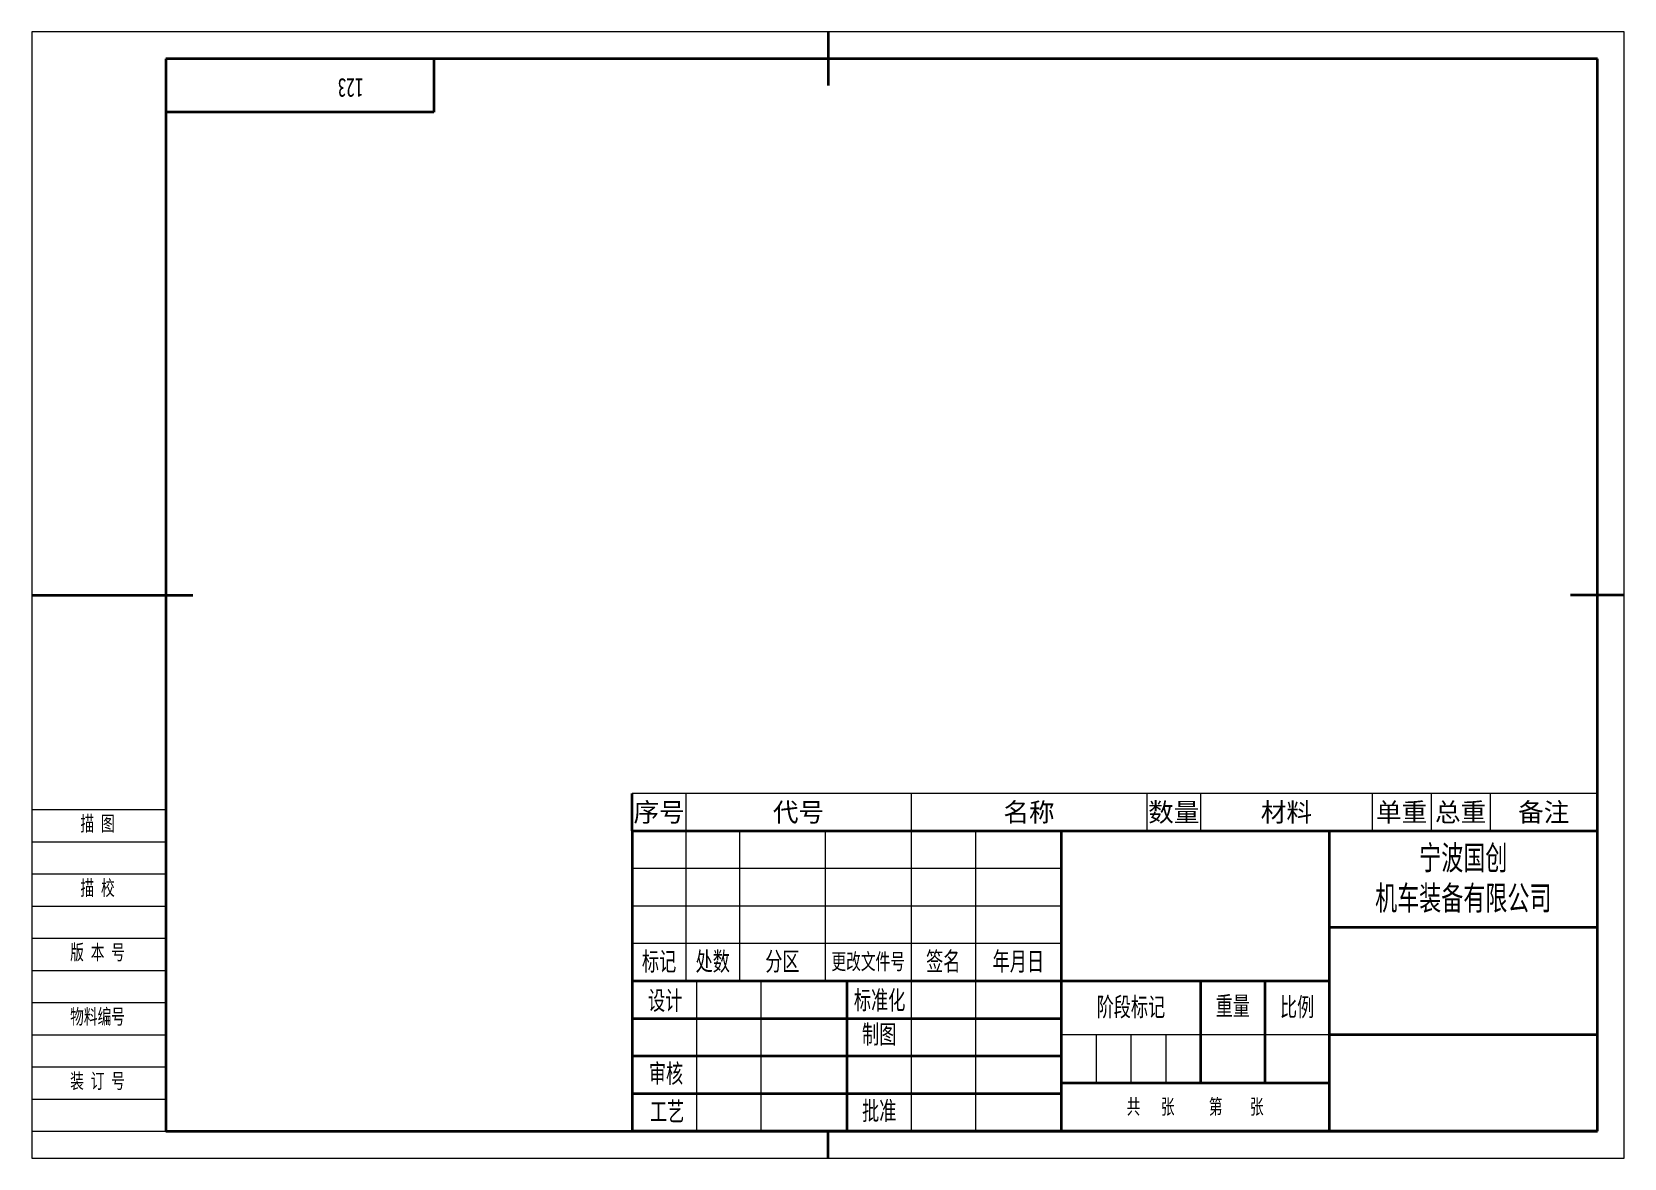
# Model space of a CAD drawing. Extents: x -292 to 5, y -61 to 149.
import ezdxf
from ezdxf.enums import TextEntityAlignment as Align

# ---------------------------------------------------------------- set-up
doc = ezdxf.new("R2010")
doc.units = 0
doc.header["$MEASUREMENT"] = 0
doc.layers.get('0').update_dxf_attribs({"linetype": 'CONTINUOUS'})
for name, color, linetype, lineweight in [('02标注线', 3, 'CONTINUOUS', 18), ('03细实线', 4, 'CONTINUOUS', 15), ('尺寸线层', 3, 'CONTINUOUS', 18), ('粗实线层', 7, 'CONTINUOUS', 35), ('细实线', 4, 'CONTINUOUS', 13), ('细实线层', 7, 'CONTINUOUS', 18)]:
    doc.layers.add(name, color=color, linetype=linetype, lineweight=lineweight)
doc.layers.add('1', color=7, linetype='CONTINUOUS')
doc.styles.add('仿宋', font='simfang.ttf', dxfattribs={"width": 0.67, "height": 2.8})
doc.styles.add('宋体', font='')
doc.styles.add('标准', font='txt.shx', dxfattribs={"bigfont": 'gbcbig.shx'})
doc.styles.get('宋体').set_extended_font_data('宋体')

# ---------------------------------------------------------------- blocks, each defined once
blk = doc.blocks.new('*X116')
at = {"layer": '粗实线层'}
for p, q in [((50, 0), (50, -10)), ((50, -10), (0, -10))]:
    blk.add_line(p, q, dxfattribs=at)
at = {"layer": '尺寸线层', "style": '标准'}
blk.add_attdef('图纸编号', text='', height=5.19, rotation=180, dxfattribs=at).set_placement((25, -5), align=Align.MIDDLE_CENTER)
blk = doc.blocks.new('SPCADTITLE')
at = {"layer": '粗实线层'}
for p, q in [((-180, 56), (-180, 0)), ((-180, 56), (0, 56)), ((-100, 56), (-100, 0)), ((-50, 56), (-50, 0)), ((0, 0), (0, 56)), ((0, 38), (-50, 38)), ((-50, 28), (-180, 28)), ((-140, 28), (-140, 0)), ((-74, 28), (-74, 9)), ((-62, 28), (-62, 9)), ((-100, 21), (-180, 21)), ((0, 18), (-50, 18)), ((-100, 14), (-180, 14)), ((-50, 9), (-100, 9)), ((-100, 7), (-180, 7)), ((0, 0), (-180, 0))]:
    blk.add_line(p, q, dxfattribs=at)
at = {"layer": '细实线层'}
for p, q in [((-170, 56), (-170, 28)), ((-160, 56), (-160, 28)), ((-144, 56), (-144, 28)), ((-128, 56), (-128, 0)), ((-116, 56), (-116, 0)), ((-100, 49), (-180, 49)), ((-100, 42), (-180, 42)), ((-292, 36), (-267, 36)), ((-100, 35), (-180, 35)), ((-292, 30), (-267, 30)), ((-168, 28), (-168, 0)), ((-156, 28), (-156, 0)), ((-292, 24), (-267, 24)), ((-292, 18), (-267, 18)), ((-50, 18), (-100, 18)), ((-93.5, 18), (-93.5, 9)), ((-87, 18), (-87, 9)), ((-80.5, 18), (-80.5, 9)), ((-292, 12), (-267, 12))]:
    blk.add_line(p, q, dxfattribs=at)
at = {"layer": '02标注线', "char_height": 3.5, "attachment_point": 5, "line_spacing_factor": 0.963108, "style": '仿宋'}
for s, insert, width in [('阶段标记', (-87, 23), 26), ('重量', (-68, 23.25), 12), ('比例', (-56, 23), 12)]:
    blk.add_mtext(s, dxfattribs=dict(at, insert=insert, width=width))
at = {"layer": '03细实线', "style": '仿宋'}
for tag, height, width, p in [('USR_DJ', 3.5, 0.699444, (-68, 13.5)), ('比例', 3.5, 0.699444, (-56, 13.5)), ('共几张', 2, 0.67, (-84.11, 4.69)), ('第几张', 2, 0.67, (-66.9, 4.71))]:
    blk.add_attdef(tag, text='', height=height, dxfattribs=dict(at, width=width)).set_placement(p, align=Align.MIDDLE_CENTER)
at = {"layer": '1'}
for tag, height, style, width, p, p2 in [('SHEJI', 6.36, '宋体', 0.506972, (-167.75, 21.36), (-156.22, 21.36)), ('BIAOZHUNHUA', 6.36, '宋体', 0.230442, (-127.75, 21.36), (-116.22, 21.36)), ('RIQI1', 2.8, '仿宋', 0.932592, (-153.13, 22.72), (-143.58, 22.72)), ('RIQI4', 2.8, '仿宋', 0.932592, (-113.13, 22.72), (-103.58, 22.72)), ('ZHITU', 6.36, '宋体', 0.506972, (-127.75, 14.36), (-116.22, 14.36)), ('RIQI5', 2.8, '仿宋', 0.932592, (-113.13, 15.72), (-103.58, 15.72)), ('SHENHE', 6.36, '宋体', 0.422477, (-167.75, 7.36), (-156.22, 7.36)), ('RIQI2', 2.8, '仿宋', 0.932592, (-153.13, 8.72), (-143.58, 8.72)), ('GONGYI', 6.36, '宋体', 0.422477, (-167.75, 0.36), (-156.22, 0.36)), ('PIZHUN', 6.36, '宋体', 0.422477, (-127.75, 0.36), (-116.22, 0.36)), ('RIQI3', 2.8, '仿宋', 0.932592, (-153.13, 1.72), (-143.58, 1.72)), ('RIQI6', 2.8, '仿宋', 0.932592, (-113.13, 1.72), (-103.58, 1.72))]:
    blk.add_attdef(tag, text='', height=height, dxfattribs=dict(at, style=style, width=width)).set_placement(p, p2, align=Align.FIT)
at = {"layer": '1', "style": '标准', "width": 0.667, "flags": 1}
blk.add_attdef('ITEMKINDID', text='', height=2.5, dxfattribs=at).set_placement((-108.09, 10.09), align=Align.MIDDLE_CENTER)
at = {"layer": '尺寸线层', "attachment_point": 5, "line_spacing_factor": 0.963108, "style": '仿宋'}
for s, insert, char_height, width in [('版 本 号', (-279.74, 33.24), 2.8, 39.9562), ('标记', (-175, 31.5), 3.5, 16), ('处数', (-165, 31.5), 3.5, 16), ('分区', (-152, 31.5), 3.5, 16), ('更改文件号', (-136, 31.5), 3, 16), ('签名', (-122, 31.5), 3.5, 16), ('年月日', (-108, 31.5), 3.5, 16), ('标准化', (-133.87, 24.28), 3.5, 16), ('设计', (-173.87, 24.21), 3.5, 16), ('物料编号', (-279.74, 21.24), 2.8, 39.9562), ('制图', (-133.95, 17.92), 3.5, 16), ('审核', (-173.72, 10.6), 3.5, 16), ('工艺', (-173.5, 3.57), 3.5, 16), ('批准', (-133.95, 3.65), 3.5, 16), ('共   张     第    张', (-75.02, 4.44), 2.8, 46.2253)]:
    blk.add_mtext(s, dxfattribs=dict(at, insert=insert, char_height=char_height, width=width))
at = {"layer": '细实线', "insert": (-25, 47), "char_height": 4.5, "width": 50, "attachment_point": 5, "style": '仿宋'}
blk.add_mtext('{\\C3;宁波国创\\P机车装备有限公司}', dxfattribs=at)
at = {"layer": '细实线', "style": '仿宋', "width": 0.67}
for tag, p in [('MATERIAL', (-75, 42)), ('ITEMNAME', (-25, 28)), ('DRAWID', (-25, 9))]:
    blk.add_attdef(tag, text='', height=4.2, dxfattribs=at).set_placement(p, align=Align.MIDDLE_CENTER)
at = {"layer": '细实线', "ltscale": 0.5, "style": '宋体', "width": 0.455714}
blk.add_attdef('REVLABEL', text='', height=2.5, dxfattribs=at).set_placement((-282.57, 25.83), (-276.05, 25.83), align=Align.FIT)
at = {"layer": '细实线', "ltscale": 0.5, "style": '仿宋', "width": 0.67}
blk.add_attdef('ITEMCODE', text='', height=2.8, dxfattribs=at).set_placement((-279.7, 14.98), align=Align.MIDDLE_CENTER)
blk = doc.blocks.new('SPCADBOM')
for p, q in [((0, 7), (0, 0)), ((0, 0), (-180, 0))]:
    blk.add_line(p, q)
at = {"layer": '03细实线', "color": 0}
blk.add_line((0, 7), (-180, 7), dxfattribs=at)
at = {"layer": '03细实线'}
for p, q in [((-170, 7), (-170, 0)), ((-128, 7), (-128, 0)), ((-84, 7), (-84, 0)), ((-74, 7), (-74, 0)), ((-42, 7), (-42, 0)), ((-31, 7), (-31, 0)), ((-20, 7), (-20, 0))]:
    blk.add_line(p, q, dxfattribs=at)
at = {"layer": '粗实线层'}
blk.add_line((-180, 0), (-180, 7), dxfattribs=at)
at = {"layer": '细实线', "style": '仿宋'}
for tag, p in [('PI_INCEALSEQ', (-175, 3.5)), ('DRAWID', (-149, 3.5)), ('ITEMNAME', (-106, 3.5)), ('QTY', (-79, 3.5)), ('MATERIAL', (-58, 3.5)), ('USR_DJ', (-36.5, 3.5)), ('USR_ZJ', (-25.5, 3.5)), ('NOTE', (-10, 3.5))]:
    blk.add_attdef(tag, text='', height=3.5, dxfattribs=at).set_placement(p, align=Align.MIDDLE_CENTER)
at = {"layer": '细实线', "style": '仿宋', "flags": 1}
blk.add_attdef('ITEMCODE', text='', height=3.5, dxfattribs=at).set_placement((7.67, 3.51), align=Align.MIDDLE_CENTER)

msp = doc.modelspace()

# ---------------------------------------------------------------- linework, layer by layer
at = {"layer": '粗实线层'}
for p, q in [((-143.5, 149), (-143.5, 139)), ((0, 144), (-267, 144)), ((-267, 144), (-267, -56)), ((0, -56), (0, 144)), ((-292, 44), (-262, 44)), ((5, 44), (-5, 44)), ((-267, -56), (0, -56)), ((-143.5, -61), (-143.5, -56))]:
    msp.add_line(p, q, dxfattribs=at)
at = {"layer": '细实线层'}
for p, q in [((5, 149), (-292, 149)), ((-292, 149), (-292, -61)), ((5, -61), (5, 149)), ((-292, 4), (-267, 4)), ((-292, -2), (-267, -2)), ((-292, -8), (-267, -8)), ((-292, -14), (-267, -14)), ((-292, -50), (-267, -50)), ((-292, -56), (-267, -56)), ((-292, -61), (5, -61))]:
    msp.add_line(p, q, dxfattribs=at)

# ---------------------------------------------------------------- block references
msp.add_blockref('SPCADBOM', (0, 0)).add_auto_attribs({'PI_INCEALSEQ': '序号', 'ITEMNAME': '名称', 'QTY': '数量', 'MATERIAL': '材料', 'USR_DJ': '单重', 'USR_ZJ': '总重', 'NOTE': '备注', 'DRAWID': '代号'})
msp.add_blockref('SPCADTITLE', (0, -56))
at = {"layer": '粗实线层'}
msp.add_blockref('*X116', (-267, 144), dxfattribs=at)

# ---------------------------------------------------------------- texts
at = {"insert": (-230.17, 136.81), "char_height": 3.5, "attachment_point": 1, "rotation": 180, "style": '仿宋'}
msp.add_mtext_dynamic_manual_height_columns('123', width=34.3712, gutter_width=14, heights=[0], dxfattribs=at)
at = {"layer": '尺寸线层', "char_height": 2.8, "width": 39.9562, "attachment_point": 5, "line_spacing_factor": 0.963108, "style": '仿宋'}
for s, insert in [('描 图', (-279.74, 1.24)), ('描 校', (-279.74, -10.76)), ('装 订 号', (-279.74, -46.76))]:
    msp.add_mtext(s, dxfattribs=dict(at, insert=insert))

doc.saveas('drawing.dxf')
